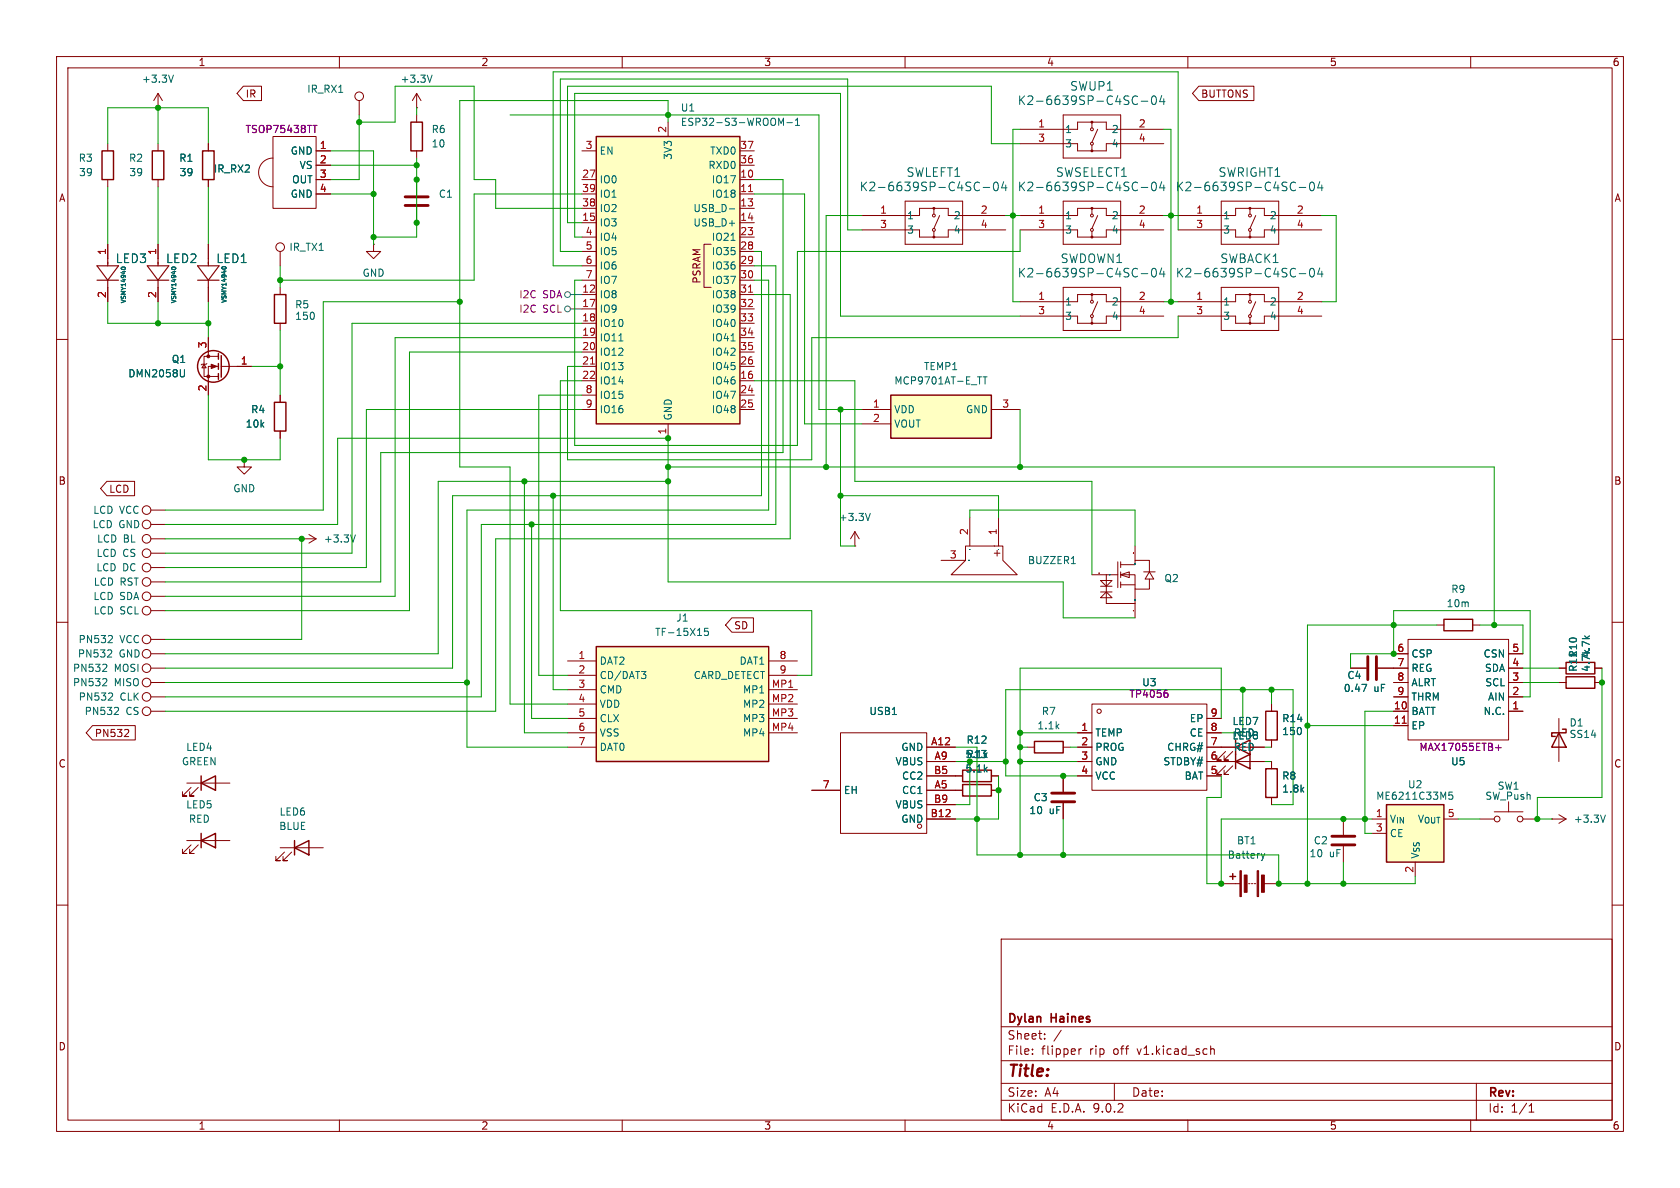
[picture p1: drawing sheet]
<svg xmlns="http://www.w3.org/2000/svg" width="297mm" height="210mm" viewBox="0 0 297 210" stroke-linecap="round" stroke-linejoin="round" font-family="sans-serif">
<defs><g id="words">
<text font-size="2.8" fill="#840000" x="178" y="190.9">Title:</text>
<g font-size="2.1" fill="#006464">
<text x="189.1" y="16.2">SWUP1</text>
<text x="179.8" y="18.8">K2-6639SP-C4SC-04</text>
<text x="151.9" y="34">K2-6639SP-C4SC-04</text>
<text x="160.2" y="31.5">SWLEFT1</text>
<text x="179.8" y="34">K2-6639SP-C4SC-04</text>
<text x="186.6" y="31.5">SWSELECT1</text>
<text x="207.8" y="34">K2-6639SP-C4SC-04</text>
<text x="215.3" y="31.5">SWRIGHT1</text>
<text x="20.4" y="46.7">LED3</text>
<text x="29.3" y="46.7">LED2</text>
<text x="38.1" y="46.7">LED1</text>
<text x="187.4" y="46.7">SWDOWN1</text>
<text x="215.6" y="46.7">SWBACK1</text>
<text x="179.8" y="49.3">K2-6639SP-C4SC-04</text>
<text x="207.8" y="49.3">K2-6639SP-C4SC-04</text>
</g>
<g font-size="2.1" fill="#840000">
<text x="178" y="184">Sheet:</text>
<text x="178" y="181.2">Dylan</text>
<text x="185.9" y="181.2">Haines</text>
<text x="178" y="186.7">File:</text>
<text x="184.1" y="186.7">flipper</text>
<text x="192.7" y="186.7">rip</text>
<text x="197" y="186.7">off</text>
<text x="201.3" y="186.7">v1.kicad_sch</text>
<text x="178" y="196.9">KiCad</text>
<text x="178" y="194.1">Size:</text>
<text x="184.7" y="194.1">A4</text>
<text x="185.7" y="196.9">E.D.A.</text>
<text x="193.3" y="196.9">9.0.2</text>
<text x="200" y="194.1">Date:</text>
<text x="263" y="194.3">Rev:</text>
<text x="263" y="196.9">Id:</text>
<text x="267.1" y="196.9">1/1</text>
</g>
<g font-size="1.8" fill="#840000">
<text x="35" y="11.9">1</text>
<text x="85" y="11.9">2</text>
<text x="135" y="11.9">3</text>
<text x="185" y="11.9">4</text>
<text x="235" y="11.9">5</text>
<text x="285" y="11.9">6</text>
<text x="43.3" y="17.5">IR</text>
<text x="212.2" y="17.5">BUTTONS</text>
<text x="10.3" y="35.9">A</text>
<text x="285.3" y="35.9">A</text>
<text x="124.1" y="50.2" transform="rotate(-90 124.1 50.2)">PSRAM</text>
<text x="10.3" y="85.9">B</text>
<text x="19.2" y="87.3">LCD</text>
<text x="285.3" y="85.9">B</text>
<text x="129.7" y="111.4">SD</text>
<text x="16.7" y="130.5">PN532</text>
<text x="10.3" y="135.9">C</text>
<text x="285.3" y="135.9">C</text>
<text x="10.3" y="185.9">D</text>
<text x="285.3" y="185.9">D</text>
<text x="35" y="199.9">1</text>
<text x="85" y="199.9">2</text>
<text x="135" y="199.9">3</text>
<text x="185" y="199.9">4</text>
<text x="235" y="199.9">5</text>
<text x="285" y="199.9">6</text>
</g>
<g font-size="1.8" fill="#006464">
<text x="25" y="14.8">+3.3V</text>
<text x="54.2" y="16.6">IR_RX1</text>
<text x="70.7" y="14.8">+3.3V</text>
<text x="76.2" y="23.7">R6</text>
<text x="120.3" y="19.9">U1</text>
<text x="120.3" y="22.5">ESP32-S3-WROOM-1</text>
<text x="188.2" y="23.7">1</text>
<text x="196.5" y="23.7">2</text>
<text x="13.8" y="28.8">R3</text>
<text x="22.7" y="28.8">R2</text>
<text x="31.6" y="28.8">R1</text>
<text x="51.3" y="27.5">GND</text>
<text x="76.2" y="26.3">10</text>
<text x="105.9" y="27.5">EN</text>
<text x="119" y="28.3" transform="rotate(-90 119 28.3)">3V3</text>
<text x="125.4" y="27.5">TXD0</text>
<text x="188.2" y="26.3">3</text>
<text x="196.5" y="26.3">4</text>
<text x="13.9" y="31.3">39</text>
<text x="22.8" y="31.3">39</text>
<text x="31.7" y="31.3">39</text>
<text x="37.7" y="30.7">IR_RX2</text>
<text x="51.3" y="35.2">GND</text>
<text x="51.5" y="32.6">OUT</text>
<text x="52.9" y="30.1">VS</text>
<text x="77.5" y="35.2">C1</text>
<text x="105.9" y="32.6">IO0</text>
<text x="105.9" y="35.2">IO1</text>
<text x="125.1" y="30.1">RXD0</text>
<text x="125.7" y="32.6">IO17</text>
<text x="125.7" y="35.2">IO18</text>
<text x="105.9" y="37.7">IO2</text>
<text x="105.9" y="40.2">IO3</text>
<text x="122.5" y="37.7">USB_D-</text>
<text x="122.5" y="40.2">USB_D+</text>
<text x="160.3" y="39">1</text>
<text x="160.3" y="41.5">3</text>
<text x="168.5" y="39">2</text>
<text x="168.5" y="41.5">4</text>
<text x="188.2" y="39">1</text>
<text x="188.2" y="41.5">3</text>
<text x="196.5" y="39">2</text>
<text x="196.5" y="41.5">4</text>
<text x="216.2" y="39">1</text>
<text x="216.2" y="41.5">3</text>
<text x="224.4" y="39">2</text>
<text x="224.4" y="41.5">4</text>
<text x="51.1" y="44.6">IR_TX1</text>
<text x="105.9" y="42.8">IO4</text>
<text x="105.9" y="45.3">IO5</text>
<text x="105.9" y="47.9">IO6</text>
<text x="125.7" y="42.8">IO21</text>
<text x="125.7" y="45.3">IO35</text>
<text x="125.7" y="47.9">IO36</text>
<text x="64" y="49.1">GND</text>
<text x="105.9" y="50.4">IO7</text>
<text x="105.9" y="52.9">IO8</text>
<text x="125.7" y="50.4">IO37</text>
<text x="125.7" y="52.9">IO38</text>
<text x="52.1" y="54.7">R5</text>
<text x="52.1" y="56.7">150</text>
<text x="105.9" y="55.5">IO9</text>
<text x="105.9" y="58">IO10</text>
<text x="125.7" y="55.5">IO39</text>
<text x="125.7" y="58">IO40</text>
<text x="188.2" y="54.2">1</text>
<text x="188.2" y="56.7">3</text>
<text x="196.5" y="54.2">2</text>
<text x="196.5" y="56.7">4</text>
<text x="216.2" y="54.2">1</text>
<text x="216.2" y="56.7">3</text>
<text x="224.4" y="54.2">2</text>
<text x="224.4" y="56.7">4</text>
<text x="30.3" y="64.4">Q1</text>
<text x="105.9" y="60.6">IO11</text>
<text x="105.9" y="63.1">IO12</text>
<text x="105.9" y="65.6">IO13</text>
<text x="125.7" y="60.6">IO41</text>
<text x="125.7" y="63.1">IO42</text>
<text x="125.7" y="65.6">IO45</text>
<text x="163.2" y="65.6">TEMP1</text>
<text x="22.6" y="66.9">DMN2058U</text>
<text x="105.9" y="68.2">IO14</text>
<text x="105.9" y="70.7">IO15</text>
<text x="125.7" y="68.2">IO46</text>
<text x="125.7" y="70.7">IO47</text>
<text x="158" y="68.2">MCP9701AT-E_TT</text>
<text x="43.3" y="75.8">10k</text>
<text x="44.3" y="73.3">R4</text>
<text x="105.9" y="73.3">IO16</text>
<text x="119" y="74.4" transform="rotate(-90 119 74.4)">GND</text>
<text x="125.7" y="73.3">IO48</text>
<text x="158" y="73.3">VDD</text>
<text x="158" y="75.8">VOUT</text>
<text x="170.7" y="73.3">GND</text>
<text x="41.1" y="87.2">GND</text>
<text x="16.3" y="93.6">LCD GND</text>
<text x="16.4" y="91">LCD VCC</text>
<text x="148.2" y="92.3">+3.3V</text>
<text x="16.9" y="101.2">LCD DC</text>
<text x="17" y="98.7">LCD CS</text>
<text x="17.1" y="96.1">LCD BL</text>
<text x="57.2" y="96.1">+3.3V</text>
<text x="181.6" y="99.9">BUZZER1</text>
<text x="16.4" y="106.3">LCD SDA</text>
<text x="16.5" y="103.7">LCD RST</text>
<text x="205.7" y="103.1">Q2</text>
<text x="255.7" y="107.5">10m</text>
<text x="256.5" y="105">R9</text>
<text x="13.8" y="113.9">PN532</text>
<text x="16.5" y="108.8">LCD SCL</text>
<text x="21.2" y="113.9">VCC</text>
<text x="115.7" y="112.6">TF-15X15</text>
<text x="119.5" y="110.1">J1</text>
<text x="12.8" y="119">PN532</text>
<text x="13.7" y="116.4">PN532</text>
<text x="20.2" y="119">MOSI</text>
<text x="21.1" y="116.4">GND</text>
<text x="105.9" y="117.7">DAT2</text>
<text x="130.6" y="117.7">DAT1</text>
<text x="249.4" y="119">REG</text>
<text x="249.4" y="116.4">CSP</text>
<text x="262.2" y="116.4">CSN</text>
<text x="262.4" y="119">SDA</text>
<text x="279" y="118.9" transform="rotate(-90 279 118.9)">R11R10</text>
<text x="281.3" y="116.3" transform="rotate(-90 281.3 116.3)">4.7k</text>
<text x="12.8" y="121.5">PN532</text>
<text x="13.8" y="124.1">PN532</text>
<text x="20.2" y="121.5">MISO</text>
<text x="21.2" y="124.1">CLK</text>
<text x="105.9" y="120.2">CD/DAT3</text>
<text x="105.9" y="122.8">CMD</text>
<text x="105.9" y="125.3">VDD</text>
<text x="122.5" y="120.2">CARD_DETECT</text>
<text x="131.2" y="122.8">MP1</text>
<text x="131.2" y="125.3">MP2</text>
<text x="237.5" y="122.5">0.47</text>
<text x="238.1" y="120.2">C4</text>
<text x="242.9" y="122.5">uF</text>
<text x="249.4" y="124.1">THRM</text>
<text x="249.4" y="121.5">ALRT</text>
<text x="262.5" y="121.5">SCL</text>
<text x="263" y="124.1">AIN</text>
<text x="14.9" y="126.6">PN532</text>
<text x="22.3" y="126.6">CS</text>
<text x="105.9" y="127.9">CLX</text>
<text x="105.9" y="130.4">VSS</text>
<text x="131.2" y="127.9">MP3</text>
<text x="131.2" y="130.4">MP4</text>
<text x="153.6" y="126.6">USB1</text>
<text x="170.8" y="131.7">R12</text>
<text x="183.3" y="129.1">1.1k</text>
<text x="184.1" y="126.6">R7</text>
<text x="193.5" y="130.4">TEMP</text>
<text x="210.2" y="127.9">EP</text>
<text x="210.2" y="130.4">CE</text>
<text x="217.8" y="128.4">LED7</text>
<text x="217.8" y="130.9">LED8</text>
<text x="218" y="130.4">RED</text>
<text x="226.6" y="130.1">150</text>
<text x="226.6" y="127.9">R14</text>
<text x="249.4" y="129.1">EP</text>
<text x="249.4" y="126.6">BATT</text>
<text x="262.2" y="126.6">N.C.</text>
<text x="277.4" y="128.6">D1</text>
<text x="277.4" y="130.7">SS14</text>
<text x="32.1" y="135.5">GREEN</text>
<text x="32.8" y="132.9">LED4</text>
<text x="105.9" y="132.9">DAT0</text>
<text x="158.2" y="135.5">VBUS</text>
<text x="159.2" y="132.9">GND</text>
<text x="170.6" y="136.8">5.1k</text>
<text x="170.8" y="134.2">R13</text>
<text x="193.5" y="132.9">PROG</text>
<text x="193.5" y="135.5">GND</text>
<text x="205.6" y="135.5">STDBY#</text>
<text x="206.2" y="132.9">CHRG#</text>
<text x="218" y="132.9">RED</text>
<text x="256.4" y="135.5">U5</text>
<text x="32.8" y="143.1">LED5</text>
<text x="149.1" y="140.6">EH</text>
<text x="158.2" y="143.1">VBUS</text>
<text x="159.4" y="140.6">CC1</text>
<text x="159.4" y="138">CC2</text>
<text x="182.6" y="141.8">C3</text>
<text x="193.5" y="138">VCC</text>
<text x="209.3" y="138">BAT</text>
<text x="226.6" y="138">R8</text>
<text x="226.6" y="140.3">1.8k</text>
<text x="243.2" y="141.6">ME6211C33M5</text>
<text x="248.8" y="139.5">U2</text>
<text x="262.5" y="141.6">SW_Push</text>
<text x="264.7" y="139.8">SW1</text>
<text x="33.3" y="145.6">RED</text>
<text x="49.3" y="146.9">BLUE</text>
<text x="49.3" y="144.4">LED6</text>
<text x="159.2" y="145.6">GND</text>
<text x="181.9" y="144.1">10</text>
<text x="185.5" y="144.1">uF</text>
<text x="218.6" y="149.5">BT1</text>
<text x="232.2" y="149.5">C2</text>
<text x="245.6" y="145.6">V_{IN}V_{OUT}</text>
<text x="245.6" y="148.2">CE</text>
<text x="278.1" y="145.6">+3.3V</text>
<text x="217" y="152">Battery</text>
<text x="231.4" y="151.7">10</text>
<text x="235" y="151.7">uF</text>
<text x="251.1" y="151.9" transform="rotate(-90 251.1 151.9)">V_{SS}</text>
</g>
<g font-size="1.8" fill="#840084">
<text x="43.3" y="23.7">TSOP75438TT</text>
<text x="91.7" y="52.9">I2C</text>
<text x="95.9" y="52.9">SDA</text>
<text x="91.7" y="55.5">I2C</text>
<text x="95.9" y="55.5">SCL</text>
<text x="199.6" y="123.5">TP4056</text>
<text x="201.8" y="121.5">U3</text>
<text x="250.8" y="132.9">MAX17055ETB+</text>
</g>
<g font-size="1.8" fill="#a90000">
<text x="117.9" y="23.6" transform="rotate(-90 117.9 23.6)">2</text>
<text x="183.4" y="22.6">1</text>
<text x="201.2" y="22.6">2</text>
<text x="56.4" y="26.4">1</text>
<text x="56.4" y="29">2</text>
<text x="103.4" y="26.4">3</text>
<text x="130.8" y="26.4">37</text>
<text x="130.8" y="29">36</text>
<text x="183.4" y="25.1">3</text>
<text x="201.2" y="25.1">4</text>
<text x="56.4" y="31.5">3</text>
<text x="56.4" y="34">4</text>
<text x="102.8" y="31.5">27</text>
<text x="102.8" y="34">39</text>
<text x="130.8" y="31.5">10</text>
<text x="130.8" y="34">11</text>
<text x="102.8" y="36.6">38</text>
<text x="102.8" y="39.1">15</text>
<text x="103.4" y="41.7">4</text>
<text x="130.8" y="36.6">13</text>
<text x="130.8" y="39.1">14</text>
<text x="130.8" y="41.7">23</text>
<text x="155.5" y="37.8">1</text>
<text x="155.5" y="40.4">3</text>
<text x="173.3" y="37.8">2</text>
<text x="173.3" y="40.4">4</text>
<text x="183.4" y="37.8">1</text>
<text x="183.4" y="40.4">3</text>
<text x="201.2" y="37.8">2</text>
<text x="201.2" y="40.4">4</text>
<text x="211.4" y="37.8">1</text>
<text x="211.4" y="40.4">3</text>
<text x="229.2" y="37.8">2</text>
<text x="229.2" y="40.4">4</text>
<text x="18.8" y="45.2" transform="rotate(-90 18.8 45.2)">1</text>
<text x="27.7" y="45.2" transform="rotate(-90 27.7 45.2)">1</text>
<text x="103.4" y="44.2">5</text>
<text x="103.4" y="46.7">6</text>
<text x="130.8" y="44.2">28</text>
<text x="130.8" y="46.7">29</text>
<text x="18.8" y="52.8" transform="rotate(-90 18.8 52.8)">2</text>
<text x="27.7" y="52.8" transform="rotate(-90 27.7 52.8)">2</text>
<text x="102.8" y="51.8">12</text>
<text x="103.4" y="49.3">7</text>
<text x="130.8" y="49.3">30</text>
<text x="130.8" y="51.8">31</text>
<text x="183.4" y="53.1">1</text>
<text x="201.2" y="53.1">2</text>
<text x="211.4" y="53.1">1</text>
<text x="229.2" y="53.1">2</text>
<text x="102.8" y="54.4">17</text>
<text x="102.8" y="56.9">18</text>
<text x="102.8" y="59.4">19</text>
<text x="130.8" y="54.4">32</text>
<text x="130.8" y="56.9">33</text>
<text x="130.8" y="59.4">34</text>
<text x="183.4" y="55.6">3</text>
<text x="201.2" y="55.6">4</text>
<text x="211.4" y="55.6">3</text>
<text x="229.2" y="55.6">4</text>
<text x="36.6" y="61.7" transform="rotate(-90 36.6 61.7)">3</text>
<text x="42.5" y="64.5">1</text>
<text x="102.8" y="62">20</text>
<text x="102.8" y="64.5">21</text>
<text x="130.8" y="62">35</text>
<text x="130.8" y="64.5">26</text>
<text x="36.6" y="69.3" transform="rotate(-90 36.6 69.3)">2</text>
<text x="102.8" y="67.1">22</text>
<text x="103.4" y="69.6">8</text>
<text x="130.8" y="67.1">16</text>
<text x="130.8" y="69.6">24</text>
<text x="103.4" y="72.1">9</text>
<text x="117.9" y="76.9" transform="rotate(-90 117.9 76.9)">1</text>
<text x="130.8" y="72.1">25</text>
<text x="154.2" y="72.1">1</text>
<text x="154.2" y="74.7">2</text>
<text x="177.1" y="72.1">3</text>
<text x="171.2" y="94.7" transform="rotate(-90 171.2 94.7)">2</text>
<text x="176.3" y="94.7" transform="rotate(-90 176.3 94.7)">1</text>
<text x="167.8" y="98.8">3</text>
<text x="102.2" y="116.6">1</text>
<text x="102.2" y="119.1">2</text>
<text x="137.7" y="116.6">8</text>
<text x="137.7" y="119.1">9</text>
<text x="246.9" y="117.9">7</text>
<text x="246.9" y="115.3">6</text>
<text x="267.3" y="117.9">4</text>
<text x="267.3" y="115.3">5</text>
<text x="102.2" y="121.7">3</text>
<text x="102.2" y="124.2">4</text>
<text x="136.4" y="121.7">MP1</text>
<text x="136.4" y="124.2">MP2</text>
<text x="246.3" y="125.5">10</text>
<text x="246.9" y="122.9">9</text>
<text x="246.9" y="120.4">8</text>
<text x="267.3" y="125.5">1</text>
<text x="267.3" y="122.9">2</text>
<text x="267.3" y="120.4">3</text>
<text x="102.2" y="126.7">5</text>
<text x="102.2" y="129.3">6</text>
<text x="102.2" y="131.8">7</text>
<text x="136.4" y="126.7">MP3</text>
<text x="136.4" y="129.3">MP4</text>
<text x="164.5" y="131.8">A12</text>
<text x="191.1" y="129.3">1</text>
<text x="191.1" y="131.8">2</text>
<text x="213.9" y="126.7">9</text>
<text x="213.9" y="129.3">8</text>
<text x="213.9" y="131.8">7</text>
<text x="246.3" y="128">11</text>
<text x="165" y="136.9">B5</text>
<text x="165.1" y="134.4">A9</text>
<text x="191.1" y="134.4">3</text>
<text x="191.1" y="136.9">4</text>
<text x="213.9" y="134.4">6</text>
<text x="213.9" y="136.9">5</text>
<text x="145.3" y="139.4">7</text>
<text x="165" y="142">B9</text>
<text x="165.1" y="139.4">A5</text>
<text x="164.4" y="144.5">B12</text>
<text x="243.1" y="144.5">1</text>
<text x="243.1" y="147.1">3</text>
<text x="255.8" y="144.5">5</text>
<text x="249.9" y="154.4" transform="rotate(-90 249.9 154.4)">2</text>
</g>
<g font-size="1.1" fill="#006464">
<text x="22.5" y="53.7" transform="rotate(-90 22.5 53.7)">VSMY14940</text>
<text x="31.3" y="53.7" transform="rotate(-90 31.3 53.7)">VSMY14940</text>
<text x="40.2" y="53.7" transform="rotate(-90 40.2 53.7)">VSMY14940</text>
</g>
</g></defs>
<g fill="none" stroke="#840000" stroke-width=".18">
<path d="M10 10h277v190h-277zM12 12h273v186h-273zM60 10v2M110 10v2M160 10v2M210 10v2M260 10v2M208.3 38.1h10.1v-1.3h5.1v1.3h10.2M215.9 35.6h10.2v7.6h-10.2zM221 36.8v1M222 38.1l-1 2.3M180.3 53.3h10.2v-1.2h5.1v1.2h10.1"/>
<path d="M180.3 55.9h10.2v1.3h5.1v-1.3h10.1M188 50.8h10.1v7.6h-10.1zM193 52.1v1M193 56.1v1.1M194.1 53.3l-1.1 2.3M208.3 40.6h10.1v1.3h5.1v-1.3h10.2M208.3 53.3h10.1v-1.2h5.1v1.2h10.2M208.3 55.9h10.1v1.3h5.1v-1.3h10.2M215.9 50.8h10.2v7.6h-10.2zM221 40.9v1M221 52.1v1M221 56.1v1.1"/>
<path d="M222 53.3l-1 2.3M10 60h2M285 60h2M26.7 95.3h2.5M10 110h2M285 110h2M143.5 139.7h5.1M148.6 129.5h15.2v17.8h-15.2zM163.8 132.1h5.1M163.8 139.7h5.1M163.8 137.2h5.1M163.8 134.6h5.1"/>
<path d="M215.9 132.1h2.5M216.7 132.8l-1.6 1.6h.8h-.8v-.8M217.9 132.8l-1.5 1.6h.8h-.8v-.8M221 132.1h2.5M163.8 144.8h5.1M163.8 142.2h5.1M10 160h2M177 166h108v32h-108zM285 160h2M60 198v2M110 198v2M160 198v2"/>
<path d="M177 194.5h108M177 191.5h108M177 187.5h108M177 181.5h108M182.5 186.3v.1M182.5 185.5v.1M184.7 183.6v.1M184.7 182.8v.1M187.6 182.1l-1.3 2M190.7 185.4v1M191.2 185.4l-.3 .1-.2 .2M197 191.5v3"/>
<path d="M210 198v2M214 185.5l.2-.1 .4 .1 .1 .9M214 184.9v1.5M260 198v2M261 191.5v6.5M270.3 196.6h.9M270.3 195.5l.4-.4v1.5"/>
<circle cx="221" cy="38.1" r=".25"/>
<circle cx="193" cy="53.3" r=".25"/>
<circle cx="193" cy="55.9" r=".25"/>
<circle cx="221" cy="53.3" r=".25"/>
<circle cx="221" cy="55.9" r=".25"/>
<circle cx="221" cy="40.6" r=".25"/>
<circle cx="25.9" cy="95.2" r=".76"/>
<circle cx="162.6" cy="146.1" r=".38"/>
</g>
<g fill="none" stroke="#840000" stroke-width=".25">
<path d="M218.4 132.1l2.6-1.3v2.6zM218.4 130.8v2.6"/>
<circle cx="221" cy="36.8" r=".13"/>
<circle cx="193" cy="52.1" r=".13"/>
<circle cx="193" cy="57.2" r=".13"/>
<circle cx="221" cy="41.9" r=".13"/>
<circle cx="221" cy="52.1" r=".13"/>
<circle cx="221" cy="57.2" r=".13"/>
</g>
<g fill="none" stroke="#006464" stroke-width=".18">
<path d="M228.6 32.2l.4 .1M229 33.6l-.4 .1M229.7 33.1h1.1M231.6 32.3l.3-.1a.83 .83 0 0 1 .6 .6 .83 .83 0 0 1-.3 .8l-.2 .1a.82 .82 0 0 1-.4-1.4zM233.3 32.1l-.3 1.1h.9M233.7 32.7v1M200.7 47.4l.4 .2M201.1 48.8l-.4 .2M201.7 48.4h1.2M203.7 47.6l.2-.2a.83 .83 0 0 1 .6 .7 .83 .83 0 0 1-.3 .8l-.1 .1a.82 .82 0 0 1-.4-1.4zM205.4 47.4l-.4 1h1M205.7 47.9v1.1"/>
<path d="M228.6 47.4l.4 .2M229 48.8l-.4 .2M229.7 48.4h1.1M231.6 47.6l.3-.2a.83 .83 0 0 1 .6 .7 .83 .83 0 0 1-.3 .8l-.2 .1a.82 .82 0 0 1-.4-1.4zM233.3 47.4l-.3 1h.9M233.7 47.9v1.1"/>
</g>
<path d="M105.4 114.3h30.5v20.3h-30.5z" fill="#ffffc2"/>
<g fill="none" stroke="#840000" stroke-width=".25">
<path d="M105.4 114.3h30.5v20.3h-30.5zM276.9 117.1h5v2h-5zM276.9 119.6h5v2.1h-5zM217.4 154.9h1M217.9 154.4v1"/>
<circle cx="193" cy="26.7" r=".13"/>
<circle cx="193" cy="21.6" r=".13"/>
<circle cx="193" cy="36.8" r=".13"/>
<circle cx="193" cy="41.9" r=".13"/>
</g>
<g fill="none" stroke="#840000" stroke-width=".18">
<path d="M180.3 22.9h10.2v-1.3h5.1v1.3h10.1M180.3 25.4h10.2v1.3h5.1v-1.3h10.1M180.3 38.1h10.2v-1.3h5.1v1.3h10.1M188 20.3h10.1v7.6h-10.1zM188 35.6h10.1v7.6h-10.1zM193 21.6v1M193 25.7v1M193 36.8v1M194.1 22.9l-1.1 2.2M194.1 38.1l-1.1 2.3M180.3 40.6h10.2v1.3h5.1v-1.3h10.1M193 40.9v1"/>
<path d="M26.7 90.2h2.5M100.3 116.8h5.1M100.3 119.4h5.1M135.9 116.8h5.1M135.9 119.4h5.1M238.8 118.1h2.8M243.6 118.1h5.3M246.4 115.6h2.5M248.9 113h17.8v17.8h-17.8zM266.7 118.1h2.5M266.7 115.6h2.5M275.6 118.1h1.3"/>
<path d="M281.9 118.1h1.3M100.3 121.9h5.1M100.3 124.5h5.1M100.3 127h5.1M100.3 129.5h5.1M100.3 132.1h5.1M135.9 121.9h5.1M135.9 124.5h5.1M135.9 127h5.1M135.9 129.5h5.1M190.5 129.5h2.5M190.5 132.1h2.5"/>
<path d="M190.5 134.6h2.5M190.5 137.2h2.5M193 124.5h20.4v15.2h-20.4zM213.4 127h2.5M213.4 129.5h2.5M213.4 132.1h2.5M213.4 134.6h2.5M213.4 137.2h2.5M246.4 125.7h2.5M246.4 123.2h2.5M246.4 120.7h2.5M246.4 128.3h2.5"/>
<path d="M266.7 125.7h2.5M266.7 123.2h2.5M266.7 120.7h2.5M275.6 120.7h1.3M281.9 120.7h1.3M215.9 156.2h3.3M220.7 156.2h.3M221.2 156.2h.3M221.7 156.2h.3M223.5 156.2h2.6M261.6 144.8h2.6M264.2 143.5h5"/>
<path d="M266.7 141.7v1.8M269.2 144.8h2.6"/>
<circle cx="193" cy="38.1" r=".25"/>
<circle cx="193" cy="25.4" r=".25"/>
<circle cx="193" cy="22.9" r=".25"/>
<circle cx="193" cy="40.6" r=".25"/>
<circle cx="25.9" cy="90.2" r=".76"/>
<circle cx="194.3" cy="125.7" r=".38"/>
<circle cx="264.7" cy="144.8" r=".51"/>
<circle cx="268.7" cy="144.8" r=".51"/>
</g>
<g fill="none" stroke="#006464" stroke-width=".18">
<path d="M200.7 17l.4 .1M201.1 18.3l-.4 .2M201.7 17.9h1.2M203.7 17.1l.2-.1a.83 .83 0 0 1 .6 .6 .83 .83 0 0 1-.3 .8l-.1 .1a.82 .82 0 0 1-.4-1.4zM205.4 16.9l-.4 1.1h1M205.7 17.5v1M200.7 32.2l.4 .1M201.1 33.6l-.4 .1M201.7 33.1h1.2M203.7 32.3l.2-.1a.83 .83 0 0 1 .6 .6 .83 .83 0 0 1-.3 .8l-.1 .1a.82 .82 0 0 1-.4-1.4zM205.4 32.1l-.4 1.1h1M205.7 32.7v1"/>
<path d="M113.4 118.7h.8l-.4 .5M113.9 119.2l.3 .2v.3l-.3 .3M125.2 111.1h-.6l-.1 .6 .2-.1h.4l.1 .2v.4l-.2 .1-.5-.1M280.1 117.9h.9M280.6 117.7v.8l-.9-.3M280.9 117.2h.1M240.8 121h.8l-.5 1.2M223 150.9l.3 .8M223.3 151.7l-.2 .4M223.6 150.9l-.3 .8"/>
</g>
<path d="M247.9 127.9h.7" fill="none" stroke="#a90000" stroke-width=".18"/>
<path d="M206.1 122h.3M206.3 122.5l.2 .2v.3l-.2 .3M264.4 132.2h1M264.9 131.7v1" fill="none" stroke="#840084" stroke-width=".18"/>
<g fill="#840000" stroke="#840000" stroke-width=".18">
<path d="M219.2 153.9h.3v4.6h-.3z"/>
<path d="M222.2 153.9h.3v4.6h-.3z"/>
<path d="M220 154.7h.5v3h-.5z"/>
<path d="M223 154.7h.5v3h-.5z"/>
</g>
<path d="M241.8 116.1v4M243.3 116.1v4" fill="none" stroke="#840000" stroke-width=".51"/>
<path d="M157.5 69.9h17.8v7.6h-17.8z" fill="#ffffc2"/>
<path d="M157.5 69.9h17.8v7.6h-17.8zM182.9 131.1h5.1v2h-5.1zM275.6 129.5l1.3 2.6h-2.6zM276.2 128.9h.7v.6h-2.6v.7h.7" fill="none" stroke="#840000" stroke-width=".25"/>
<g fill="none" stroke="#840000" stroke-width=".18">
<path d="M152.4 72.4h5.1M152.4 74.9h5.1M175.3 72.4h5M151.1 96.5h.1M151.1 94l-.7 1.3M151.1 94l.8 1.3M151.1 94v2.5M166.4 99.1h4.3M170.7 96.5h6.6v2.6l2.5 2.5h-11.7l2.6-2.5zM171.4 91.4v5.1M175.8 97.8h1M176.3 97.3v1"/>
<path d="M176.5 91.4v5.1M181.6 132.1h1.3M188 132.1h1.2M188 137.2v2.8M275.6 127v7.6M188 142v2.8M274.3 144.8h.1M274.3 144.8h2.6M275.6 144l1.3 .8M276.9 144.8l-1.3 .7"/>
</g>
<path d="M173.8 66.6h.7M174.1 66.6v1.3M153.9 90.7l-.5 1.3M171.3 99h.1M171.4 97.1h.1M176.5 97.1h.1M189.4 99.6h.7M283.8 144.1l-.4 1.3" fill="none" stroke="#006464" stroke-width=".18"/>
<path d="M185.9 140.2h4.1M185.9 141.7h4.1" fill="none" stroke="#840000" stroke-width=".51"/>
<path d="M245.1 142.2h10.2v10.2h-10.2z" fill="#ffffc2"/>
<g fill="none" stroke="#840000" stroke-width=".25">
<path d="M72.6 21.6h2.1v5.1h-2.1zM48.5 71.1h2v5.1h-2zM255.3 109.5h5v2h-5zM170.2 138.7h5.1v2h-5.1zM170.2 136.1h5.1v2.1h-5.1zM218.4 134.6l2.6-1.2v2.5zM218.4 133.4v2.5M223.8 135.9h2v5.1h-2zM223.8 125.7h2v5.1h-2zM245.1 142.2h10.2v10.2h-10.2z"/>
<circle cx="165.1" cy="36.8" r=".13"/>
<circle cx="165.1" cy="41.9" r=".13"/>
</g>
<g fill="none" stroke="#840000" stroke-width=".18">
<path d="M63.5 17.8v2.5M73.7 20.3v1.3M73.7 26.7v1.2M73.7 31.8v2.7M73.7 36.6v2.8M152.4 38.1h10.2v-1.3h5v1.3h10.2M160 35.6h10.2v7.6h-10.2zM165.1 36.8v1M166.1 38.1l-1 2.3M19 43.2v2.5M19 50.8v2.5M66 43.2v1.3h-1.2l1.2 1.2 1.3-1.2h-1.3"/>
<path d="M66 43.2h.1M152.4 40.6h10.2v1.3h5v-1.3h10.2M165.1 40.9v1M49.5 69.9v1.2M49.5 76.2v1.3M26.7 92.7h2.5M43.2 81.3v1.3h-1.3l1.3 1.2 1.2-1.2h-1.2M43.2 81.3h.1M53.3 95.3h.1M53.3 95.3h2.6M54.6 94.5l1.3 .8M55.9 95.3l-1.3 .7"/>
<path d="M197.6 99.3v4.6M198.1 99.8h2.6v-.7h2.5v2M198.1 99.3v1M200.7 96.5v2.6M193 101.6h4.6M194.6 102.6h2l-1 1zM194.6 103.6h2M194.6 104.6h2M195.6 104.6l1 1.1h-2zM195.6 101.6v5.1h5.1M198.1 101.6l1.5-.5v1zM198.1 101.6h2.6v2.5h2.5v-1.7"/>
<path d="M198.1 101.1v1M198.1 102.9v1M198.1 103.4h2.6M200.7 104.1v5.1M202.2 101.1h2M203.2 101.1l.8 1.3h-1.6zM254 110.5h1.3M260.3 110.5h1.3M168.9 139.7h1.3M168.9 137.2h1.3M175.3 139.7h1.2M175.3 137.2h1.2"/>
<path d="M215.9 134.6h7.6M216.7 135.4l-1.6 1.5h.8h-.8v-.8M217.9 135.4l-1.5 1.5h.8h-.8v-.8M224.8 124.5v1.2M224.8 130.8v1.3M224.8 134.6v1.3M224.8 141v1.2M237.5 144.8v2.8M237.5 149.6v2.8M242.6 144.8h2.5M242.6 147.3h2.5M250.2 152.4v2.5"/>
<circle cx="63.5" cy="17" r=".76"/>
<circle cx="165.1" cy="38.1" r=".25"/>
<circle cx="165.1" cy="40.6" r=".25"/>
<circle cx="25.9" cy="92.7" r=".76"/>
</g>
<path d="M172.7 32.2l.5 .1M173.2 33.6l-.5 .1M173.8 33.1h1.2M175.8 32.3l.2-.1a.83 .83 0 0 1 .6 .6 .83 .83 0 0 1-.3 .8l-.2 .1a.82 .82 0 0 1-.3-1.4zM177.4 32.1l-.3 1.1h.9M177.8 32.7v1M62.8 94.6l-.4 1.2M200.6 99.7h.1M196.2 101.6h.1M200.6 106.1h.1M256.8 140h-.6l-.1 .6 .2-.1 .4 .1 .1 .2v.4l-.2 .1-.5-.1" fill="none" stroke="#006464" stroke-width=".18"/>
<path d="M200.4 97.8h.1M194.3 101.3h.1M200.4 108h.1M200.4 107.9h.1M200.4 107.9v.1" fill="none" stroke="#a90000" stroke-width=".18"/>
<path d="M71.6 34.8h4.1M71.6 36.3h4.1M235.5 147.8h4M235.5 149.4h4" fill="none" stroke="#840000" stroke-width=".51"/>
<path d="M17.1 49.5h3.9M17.1 47h3.9l-2 2.5zM19 45.7v1.3M19 49.5v1.3" fill="none" stroke="#840000" stroke-width=".2"/>
<path d="M105.4 24.1h25.4v50.8h-25.4z" fill="#ffffc2"/>
<g fill="none" stroke="#840000" stroke-width=".25">
<path d="M18 26.7h2.1v5.1h-2.1zM26.9 26.7h2.1v5.1h-2.1zM35.8 26.7h2v5.1h-2zM105.4 24.1h25.4v50.8h-25.4zM48.5 52.1h2v5.1h-2zM38.6 62.5v1M38.6 64.3v1M38.6 66v1.1M39.1 62.9v3.8M35.6 138.4l2.5-1.2v2.5zM35.6 137.2v2.5M35.6 148.6l2.5-1.3v2.6z"/>
<path d="M35.6 147.3v2.6M52.1 149.9l2.5-1.3v2.5zM52.1 148.6v2.5"/>
<circle cx="37.7" cy="64.8" r="2.79"/>
</g>
<g fill="none" stroke="#840000" stroke-width=".18">
<path d="M27.9 19.1h.1M27.9 16.5l.8 1.3M27.9 16.5l-.7 1.3M27.9 16.5v2.6M43 15.2h3.2v2.6h-3.2l-1.1-1.3zM73.7 19.1h.1M73.7 16.5l-.8 1.3M73.7 16.5l.7 1.3M73.7 16.5v2.6M211.9 15.2h9.8v2.6h-9.8l-1.1-1.3zM19 25.4v1.3M19 31.8v1.2"/>
<path d="M27.9 25.4v1.3M27.9 31.8v1.2M36.8 25.4v1.3M36.8 31.8v1.2M48.3 24.1h7.6v12.7h-7.6zM48.3 27.9a2.54 2.54 0 0 0-2.6 2.6 2.54 2.54 0 0 0 2.6 2.5M55.9 26.7h2.5M55.9 31.8h2.5M55.9 34.3h2.5M55.9 29.2h2.5M102.9 26.7h2.5M102.9 31.8h2.5"/>
<path d="M102.9 34.3h2.5M102.9 36.8h2.5M102.9 39.4h2.5M118.1 21.6v2.5M130.8 26.7h2.5M130.8 31.8h2.5M130.8 34.3h2.5M130.8 36.8h2.5M130.8 39.4h2.5M130.8 29.2h2.5M19 43.2v2.5M19 50.8v2.5"/>
<path d="M27.9 43.2v2.5M27.9 50.8v2.5M36.8 43.2v2.5M36.8 50.8v2.5M36.8 59.7v3.3M49.5 44.5v2.5M49.5 50.8v1.3M49.5 57.2v1.2M102.9 41.9h2.5M102.9 44.5h2.5M102.9 47h2.5M102.9 49.5h2.5"/>
<path d="M102.9 52.1h2.5M102.9 54.6h2.5M102.9 57.2h2.5M102.9 59.7h2.5M125.7 43.2h-1.2v7.6h1.2M130.8 41.9h2.5M130.8 44.5h2.5M130.8 47h2.5M130.8 49.5h2.5M130.8 52.1h2.5M130.8 54.6h2.5M130.8 57.2h2.5"/>
<path d="M130.8 59.7h2.5M36.1 64.4l.3 .6h-.7zM36.6 64.3l-.2 .1h-.7l-.1 .1M38.6 63h-2.5v3.5h2.5M38.6 64.8h-1.8v5.1M39.1 64.8h5.3M49.5 69.9v1.2M49.5 76.2v1.3M102.9 62.2h2.5M102.9 64.8h2.5M102.9 67.3h2.5M102.9 69.9h2.5"/>
<path d="M102.9 72.4h2.5M118.1 74.9v2.6M130.8 62.2h2.5M130.8 64.8h2.5M130.8 67.3h2.5M130.8 69.9h2.5M130.8 72.4h2.5M18.9 85.1h4.9v2.5h-4.9l-1.1-1.2zM26.7 97.8h2.5M26.7 113h2.5M26.7 115.6h2.5M26.7 118.1h2.5"/>
<path d="M26.7 100.3h2.5M26.7 105.4h2.5M26.7 102.9h2.5M26.7 108h2.5M129.4 109.2h3.8v2.6h-3.8l-1.1-1.3zM238.8 118.1h2.8M243.6 118.1h5.3M246.4 115.6h2.5M266.7 115.6h2.5M266.7 118.1h2.5M275.6 118.1h1.3M281.9 118.1h1.3"/>
<path d="M16.4 128.3h7.5v2.5h-7.5l-1.2-1.3zM22.5 128.9l.3 .3-.1 .3-.7 .7h.8M26.7 125.7h2.5M26.7 120.7h2.5M26.7 123.2h2.5M33 138.4h7.6M33.8 139.2l-1.5 1.5h.7h-.7v-.7M35.1 139.2l-1.6 1.5h.8h-.8v-.7M143.5 139.7h5.1M163.8 139.7h6.4M163.8 137.2h6.4M163.8 132.1h5.1"/>
<path d="M163.8 134.6h5.1M175.3 139.7h1.2M175.3 137.2h1.2M188 137.2v2.8M190.5 137.2h2.5M190.5 129.5h2.5M190.5 132.1h2.5M190.5 134.6h2.5M213.4 137.2h2.5M213.4 129.5h2.5M213.4 132.1h5M213.4 134.6h5"/>
<path d="M213.4 127h2.5M221 132.1h2.5M221 134.6h2.5M224.8 124.5v1.2M224.8 130.8v1.3M224.8 134.6v1.3M246.4 125.7h2.5M246.4 120.7h2.5M246.4 123.2h2.5M246.4 128.3h2.5M266.7 125.7h2.5M266.7 120.7h2.5"/>
<path d="M266.7 123.2h2.5M275.6 120.7h1.3M281.9 120.7h1.3M33 148.6h7.6M33.8 149.4l-1.5 1.5h.7h-.7v-.8M35.1 149.4l-1.6 1.5h.8h-.8v-.8M49.5 149.9h7.6M50.3 150.6l-1.5 1.5h.7h-.7v-.7M51.6 150.6l-1.6 1.5h.8h-.8v-.7M163.8 144.8h5.1M163.8 142.2h5.1M188 142v2.8"/>
<path d="M224.8 141v1.2"/>
<circle cx="49.5" cy="43.7" r=".76"/>
<circle cx="25.9" cy="97.8" r=".76"/>
<circle cx="25.9" cy="118.1" r=".76"/>
<circle cx="25.9" cy="105.4" r=".76"/>
<circle cx="25.9" cy="100.3" r=".76"/>
<circle cx="25.9" cy="115.6" r=".76"/>
<circle cx="25.9" cy="107.9" r=".76"/>
<circle cx="25.9" cy="113" r=".76"/>
<circle cx="25.9" cy="102.9" r=".76"/>
<circle cx="25.9" cy="125.7" r=".76"/>
<circle cx="25.9" cy="123.2" r=".76"/>
<circle cx="25.9" cy="120.6" r=".76"/>
</g>
<g fill="none" stroke="#006464" stroke-width=".18">
<path d="M30.7 13.3l-.5 1.2M76.4 13.3l-.4 1.2M128.9 36.9h1M138.1 21.8l.4-.9v1.3M139.1 21.7h1M140.6 22.2h.7M140.6 21.3l.4-.4v1.3M30.3 47.4v.1M31.1 47.4v.1M129.2 42.5h.8M32.6 65.3v1.1l-.1 .2h-.4M109.4 60.3h.7"/>
<path d="M129.2 60.3h.8M18.6 120l.3 .2-.1 .3-.7 .7h.8M18.6 117.4l.3 .3-.1 .3-.7 .7h.8M19.5 114.9l.3 .2-.1 .3-.7 .7h.8M19.6 112.3l.3 .3-.1 .3-.7 .7h.8M280.1 117.9h.9M280.6 117.7v.8l-.9-.3M280.9 117.2h.1M19.7 122.5l.2 .2-.1 .3-.7 .8h.8M20.7 125l.3 .3-.1 .3-.7 .7h.8M240.8 121h.8l-.5 1.2"/>
</g>
<path d="M132.3 33.9h.7M132.3 51.7h.7M104.4 64.4h.7M247.9 127.9h.7" fill="none" stroke="#a90000" stroke-width=".18"/>
<g fill="#840000" stroke="#840000" stroke-width=".18">
<path d="M37.3 64.4l1.1 .4-1.1 .4z"/>
<circle cx="36.8" cy="63" r=".25"/>
<circle cx="36.8" cy="66.5" r=".25"/>
</g>
<path d="M26 49.5h3.8M26 47h3.8l-1.9 2.5zM27.9 45.7v1.3M27.9 49.5v1.3M34.9 49.5h3.8M34.9 47h3.8l-1.9 2.5zM36.8 45.7v1.3M36.8 49.5v1.3" fill="none" stroke="#840000" stroke-width=".2"/>
<path d="M55.3 22.2h.7M206.1 122h.3M206.3 122.5l.2 .2v.3l-.2 .3M264.4 132.2h1M264.9 131.7v1" fill="none" stroke="#840084" stroke-width=".18"/>
<g fill="none" stroke="#484848" stroke-width=".18">
<path d="M100.8 52.1h2.1M100.8 54.6h2.1"/>
<circle cx="100.3" cy="52.1" r=".51"/>
<circle cx="100.3" cy="54.6" r=".51"/>
</g>
<g fill="none" stroke="#009600" stroke-width=".18">
<path d="M27.9 19.1v6.3M73.7 19.1v1.2M19 25.4v-6.3h17.8v6.3M19 33v10.2M27.9 33v10.2M36.8 33v10.2M58.4 34.3h7.6M58.4 26.7h7.6v16.5M58.4 29.2h15.3M63.5 20.3v11.5h-5.1M63.5 21.6h6.3v-6.4h14v16.6h3.8v5h15.3M73.7 27.9v14h-7.7"/>
<path d="M90.2 20.3h54.6v52.1h7.6M102.9 34.3h-19.1v15.2h-34.3M118.1 21.6v-3.8h-36.8v64.8h8.9v41.9h10.1M133.3 31.8h5.1v48.2h-71.1v22.9h-38.1M133.3 34.3h8.9v40.6h10.2M152.4 38.1h-6.4v44.5M177.8 38.1h2.5M180.3 22.9h-1.2v30.4h1.2M180.3 25.4h-5v-10.2h-75v24.2h2.6M205.7 38.1h2.6M205.7 22.9h1.3v30.4M233.7 38.1h2.5v15.2h-2.5"/>
<path d="M19 53.3v3.9h17.8M27.9 53.3v3.9M36.8 53.3v6.4M49.5 47v3.8M49.5 58.4v11.5M81.3 53.3h-24.2v36.9h-27.9M102.9 41.9h-1.3v-25.4h47v39.4h31.7M102.9 59.7h-33.1v45.7h-40.6M102.9 57.2h-40.7v40.6h-33M133.3 44.5h1.3v43.1h-54.6v30.5h-50.8M133.3 49.5h2.6v40.7h-53.4v41.9h17.8M133.3 52.1h6.4v43.2h-52.1v30.4h-58.4"/>
<path d="M133.3 47h3.9v45.7h-52.1v30.5h-55.9M152.4 40.6h-2.5v-26.6h-50.8v30.5h3.8M180.3 40.6v3.9h-39.3v34.2h-39.4v-29.2h1.3M205.7 53.3h2.6M208.3 55.9v3.8h-64.8v21.6h-43.2v-16.5h2.6M208.3 40.6v-27.9h-110.5v34.3h5.1M36.8 69.9v11.4h12.7v-3.8M44.4 64.8h5.1M102.9 67.3h-3.8v40.7h44.4v11.4h-2.5M102.9 72.4h-38.1v27.9h-35.6M102.9 69.9h-7.7v49.5h5.1M102.9 62.2h-30.5v45.8h-43.2"/>
<path d="M133.3 67.3h17.8v17.8h41.9v16.5M148.6 72.4v24.1h2.5M180.3 72.4v10.2M29.2 92.7h30.5v-15.2h58.4v25.4h69.9v6.3h12.7M29.2 95.3h24.1v17.7h-24.1M92.7 85.1v44.4h7.6M94 92.7v34.3h6.3M97.8 87.6v34.3h2.5M118.1 82.6h146.1v27.9M118.1 85.1h-40.6v30.5h-48.3M148.6 87.6h27.9v3.8M171.4 91.4v-1.2h29.3v6.3"/>
<path d="M238.8 118.1v-2.5h7.6v-7.6h24.1v15.2h-1.3M254 110.5h-22.9v45.7M261.6 110.5h7.6v5.1M269.2 118.1h6.4M283.2 118.1v22.9h-11.4v3.8h2.5M29.2 120.7h53.3M168.9 132.1h3.8v19h53.4v5.1h24.1v-1.3M168.9 134.6h8.9M171.4 134.6v7.6h-2.5M176.5 137.2v7.6h-7.6M180.3 129.5h10.2M180.3 134.6h10.2"/>
<path d="M180.3 132.1h1.3M189.2 132.1h1.3M190.5 137.2h-12.7v-15.3h50.8v20.3h-3.8M215.9 127v-8.9h-35.6v33M215.9 137.2v3.8h-2.5v15.2h2.5v-11.4h26.7M219.7 121.9v7.6h-3.8M223.5 134.6h1.3M223.5 132.1h1.3M224.8 121.9v2.6M231.1 128.3h15.3M246.4 125.7h-5.1v21.6h1.3M269.2 120.7h6.4"/>
<path d="M188 144.8v6.3M237.5 152.4v3.8M257.8 144.8h3.8"/>
</g>
<g fill="#009600" stroke="#009600" stroke-width=".18">
<circle cx="241.3" cy="144.8" r=".46"/>
<circle cx="246.4" cy="115.6" r=".46"/>
<circle cx="264.2" cy="110.5" r=".46"/>
<circle cx="283.2" cy="120.7" r=".46"/>
<circle cx="271.8" cy="144.8" r=".46"/>
<circle cx="180.3" cy="134.6" r=".46"/>
<circle cx="171.4" cy="134.6" r=".46"/>
<circle cx="177.8" cy="134.6" r=".46"/>
<circle cx="180.3" cy="129.5" r=".46"/>
<circle cx="180.3" cy="132.1" r=".46"/>
<circle cx="146" cy="82.6" r=".46"/>
<circle cx="148.6" cy="72.4" r=".46"/>
<circle cx="180.3" cy="82.6" r=".46"/>
<circle cx="179.1" cy="38.1" r=".46"/>
<circle cx="148.6" cy="87.6" r=".46"/>
<circle cx="207" cy="53.3" r=".46"/>
<circle cx="207" cy="38.1" r=".46"/>
<circle cx="188" cy="151.1" r=".46"/>
<circle cx="215.9" cy="156.2" r=".46"/>
<circle cx="180.3" cy="151.1" r=".46"/>
<circle cx="172.7" cy="144.8" r=".46"/>
<circle cx="176.5" cy="139.7" r=".46"/>
<circle cx="188" cy="137.2" r=".46"/>
<circle cx="246.4" cy="110.5" r=".46"/>
<circle cx="219.7" cy="121.9" r=".46"/>
<circle cx="224.8" cy="121.9" r=".46"/>
<circle cx="237.5" cy="156.2" r=".46"/>
<circle cx="237.5" cy="144.8" r=".46"/>
<circle cx="231.1" cy="128.3" r=".46"/>
<circle cx="231.1" cy="156.2" r=".46"/>
<circle cx="226.1" cy="156.2" r=".46"/>
<circle cx="82.5" cy="120.7" r=".46"/>
<circle cx="92.7" cy="85.1" r=".46"/>
<circle cx="97.8" cy="87.6" r=".46"/>
<circle cx="94" cy="92.7" r=".46"/>
<circle cx="118.1" cy="85.1" r=".46"/>
<circle cx="73.7" cy="39.4" r=".46"/>
<circle cx="63.5" cy="21.6" r=".46"/>
<circle cx="66" cy="34.3" r=".46"/>
<circle cx="73.7" cy="31.8" r=".46"/>
<circle cx="73.7" cy="29.2" r=".46"/>
<circle cx="66" cy="41.9" r=".46"/>
<circle cx="49.5" cy="64.8" r=".46"/>
<circle cx="53.3" cy="95.3" r=".46"/>
<circle cx="43.2" cy="81.3" r=".46"/>
<circle cx="118.1" cy="82.6" r=".46"/>
<circle cx="118.1" cy="77.5" r=".46"/>
<circle cx="118.1" cy="20.3" r=".46"/>
<circle cx="81.3" cy="53.3" r=".46"/>
<circle cx="49.5" cy="49.5" r=".46"/>
<circle cx="27.9" cy="19.1" r=".46"/>
<circle cx="27.9" cy="57.2" r=".46"/>
<circle cx="36.8" cy="57.2" r=".46"/>
</g>
<use href="#words"/>
</svg>
